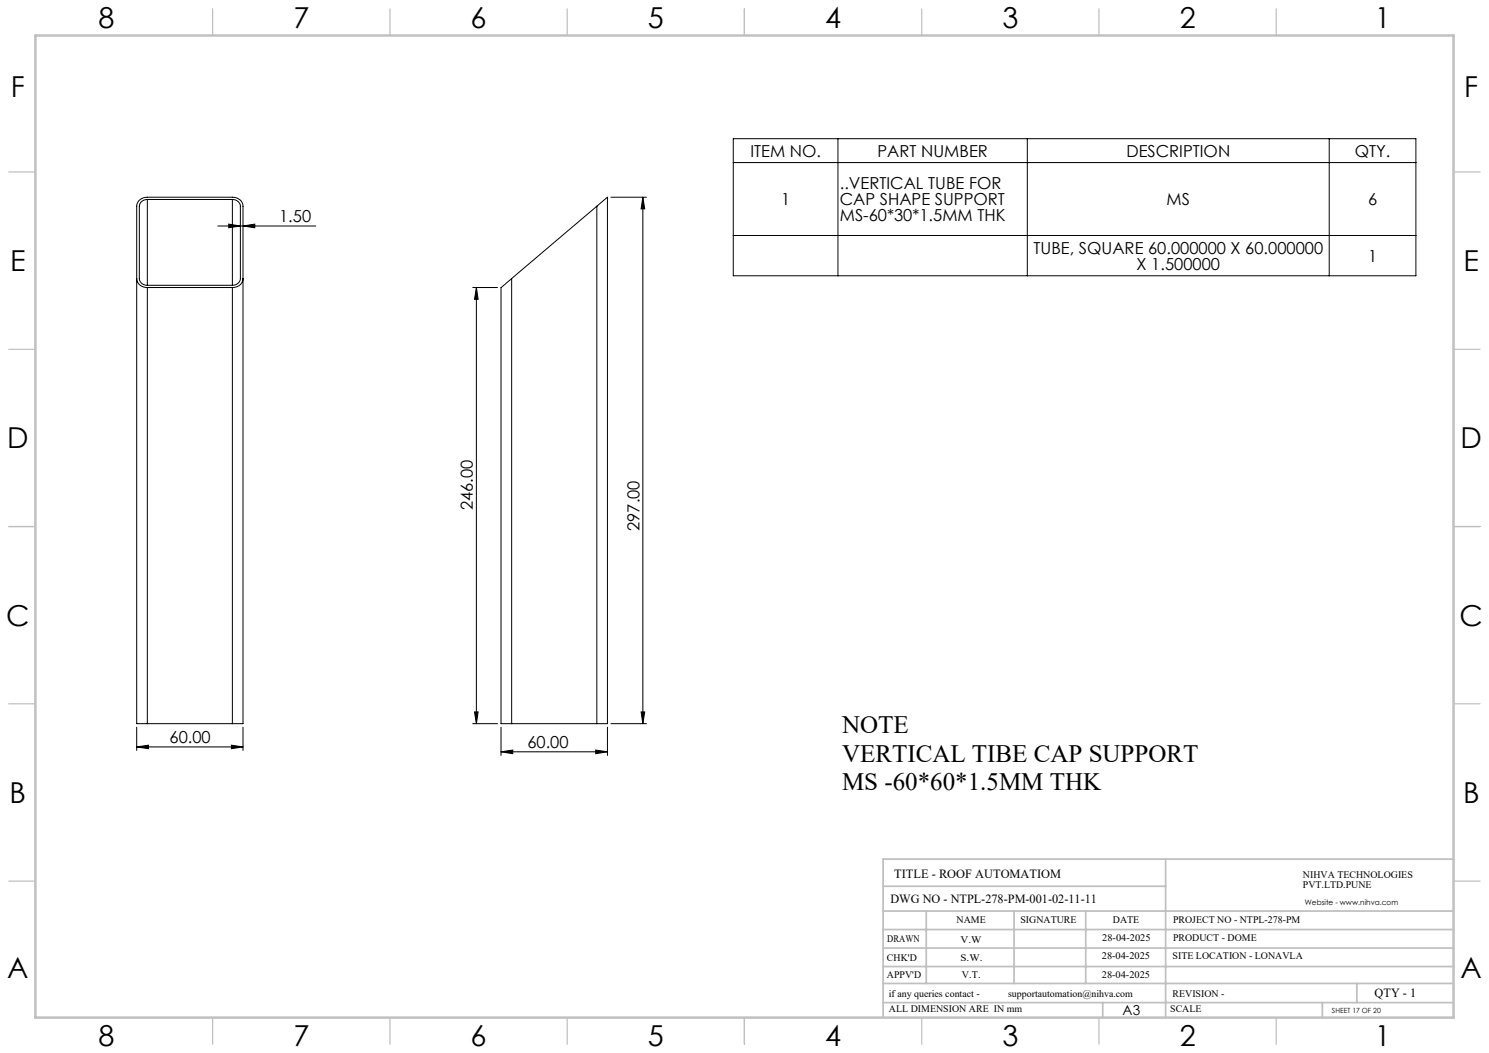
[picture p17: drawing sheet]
<svg xmlns="http://www.w3.org/2000/svg" width="420mm" height="297mm" viewBox="0 0 420 297" stroke-linecap="round" stroke-linejoin="round" font-family="sans-serif">
<defs><g id="words">
<g font-size="8.1">
<text x="27.8" y="8">8</text>
<text x="82.8" y="8">7</text>
<text x="132.8" y="8">6</text>
<text x="182.8" y="8">5</text>
<text x="232.8" y="8">4</text>
<text x="282.8" y="8">3</text>
<text x="332.8" y="8">2</text>
<text x="387.8" y="8">1</text>
<text x="3" y="27.2">F</text>
<text x="413" y="27.2">F</text>
<text x="2.8" y="76.5">E</text>
<text x="412.8" y="76.5">E</text>
<text x="2" y="126.5">D</text>
<text x="412" y="126.5">D</text>
<text x="1.7" y="176.5">C</text>
<text x="411.7" y="176.5">C</text>
<text x="2.7" y="226.5">B</text>
<text x="412.7" y="226.5">B</text>
<text x="2" y="275.7">A</text>
<text x="412" y="275.7">A</text>
<text x="27.8" y="295">8</text>
<text x="82.8" y="295">7</text>
<text x="132.8" y="295">6</text>
<text x="182.8" y="295">5</text>
<text x="232.8" y="295">4</text>
<text x="282.8" y="295">3</text>
<text x="332.8" y="295">2</text>
<text x="387.8" y="295">1</text>
</g>
<g font-size="7.1">
<text x="237.5" y="206.8">NOTE</text>
<text x="237.5" y="214.8">VERTICAL TIBE CAP SUPPORT</text>
<text x="237.5" y="222.9">MS -60*60*1.5MM THK</text>
</g>
<g font-size="4.7">
<text x="211.7" y="44.2">ITEM NO.</text>
<text x="247.5" y="44.2">PART NUMBER</text>
<text x="317.7" y="44.2">DESCRIPTION</text>
<text x="382.1" y="44.2">QTY.</text>
<text x="236.9" y="53.3">..VERTICAL TUBE FOR</text>
<text x="220.3" y="57.8">1</text>
<text x="236.9" y="57.8">CAP SHAPE SUPPORT</text>
<text x="329.1" y="57.8">MS</text>
<text x="385.9" y="57.8">6</text>
<text x="78.7" y="62.7">1.50</text>
<text x="236.9" y="62.3">MS-60*30*1.5MM THK</text>
<text x="291.5" y="71.5">TUBE, SQUARE 60.000000 X 60.000000</text>
<text x="320.6" y="76">X 1.500000</text>
<text x="385.9" y="73.8">1</text>
<text x="133.4" y="143.9" transform="rotate(-90 133.4 143.9)">246.00</text>
<text x="180.3" y="149.7" transform="rotate(-90 180.3 149.7)">297.00</text>
<text x="47.8" y="209.6">60.00</text>
<text x="148.7" y="211">60.00</text>
</g>
<text font-size="3.9" x="316.7" y="286.4">A3</text>
<g font-size="3.5">
<text x="252.2" y="247.6">TITLE - ROOF AUTOMATIOM</text>
<text x="251.2" y="254.7">DWG NO - NTPL-278-PM-001-02-11-11</text>
<text x="387.7" y="281.1">QTY - 1</text>
</g>
<g font-size="2.8">
<text x="367.5" y="247.6">NIHVA TECHNOLOGIES</text>
<text x="367.5" y="250.5">PVT.LTD.PUNE</text>
<text x="269.8" y="260.3">NAME</text>
<text x="287.8" y="260.3">SIGNATURE</text>
<text x="313.9" y="260.4">DATE</text>
<text x="330.9" y="260.4">PROJECT NO - NTPL-278-PM</text>
<text x="250.3" y="265.6">DRAWN</text>
<text x="270.9" y="266.1">V.W</text>
<text x="310.9" y="265.5">28-04-2025</text>
<text x="330.9" y="265.5">PRODUCT - DOME</text>
<text x="250.2" y="271.1">CHK'D</text>
<text x="250.2" y="275.8">APPV'D</text>
<text x="270.9" y="271.1">S.W.</text>
<text x="271.3" y="275.8">V.T.</text>
<text x="310.8" y="270.6">28-04-2025</text>
<text x="310.8" y="275.8">28-04-2025</text>
<text x="330.7" y="270.6">SITE LOCATION - LONAVLA</text>
<text x="250.7" y="281.1">if any queries contact -</text>
<text x="284.3" y="281.1">supportautomation@nihva.com</text>
<text x="330.7" y="281.1">REVISION -</text>
<text x="250.7" y="285.6">ALL DIMENSION ARE IN mm</text>
<text x="330.1" y="285.6">SCALE</text>
</g>
<text font-size="2.1" x="368.1" y="255.1">Website - www.nihva.com</text>
<text font-size="2" x="375.7" y="285.6">SHEET 17 OF 20</text>
</g></defs>
<g fill="none" stroke="#000" stroke-width=".28">
<path d="M206.8 39.1h192.6v38.7h-192.6zM236.4 39.1v38.7M289.8 39.1v38.7M374.9 39.1v38.7M41.6 56.3a2.13 2.13 0 0 0-2.3 1.9v20.4a2.07 2.07 0 0 0 2.3 1.9M41.6 56.3v24.2M41.6 56.3h23.9M65.5 56.3a2.13 2.13 0 0 1 2.3 1.9v20.4a2.13 2.13 0 0 1-2.3 1.9M65.5 56.3v24.2M168.3 58.2l3-2.6v148.5h-3M168.3 58.2v145.9M168.3 58.2l-24 20.4"/>
<path d="M172.3 55.6h10.1M181.3 55.6l.6 3.3h-1.1zM181.3 55.6v148.5M206.8 45.9h192.6M38.6 78.6a2.74 2.74 0 0 0 3 2.5M61.5 63.7h27.6M64.5 63.2l3.3 .5-3.3 .5zM68.5 78.6a2.68 2.68 0 0 1-3 2.5M68.5 63.7l3.4-.5v1zM144.3 78.6l-3 2.5v123h3M144.3 78.6v125.5M206.8 66.4h192.6"/>
<path d="M41.6 81.1v123M41.6 81.1h23.9M41.6 80.5h23.9M65.5 81.1v123M133.3 81.1h7M134.4 81.1v123M134.4 81.1l.5 3.3h-1.1zM38.6 210.7l3.3-.5v1zM38.6 205.1v6.6M38.6 210.7h29.9M41.6 204.1h-3v-145.9a2.74 2.74 0 0 1 3-2.6h23.9a2.82 2.82 0 0 1 3 2.6v145.9h-3M41.6 204.1h23.9"/>
<path d="M65.3 210.2l3.2 .5-3.2 .5zM68.5 205.1v6.6M133.3 204.1h7M133.8 200.8h1.1l-.5 3.3zM141.3 212.1l3.3-.5v1zM141.3 205.1v8M141.3 212.1h30M144.3 204.1h24M168 211.6l3.3 .5-3.3 .5zM171.3 205.1v8M172.3 204.1h10.1M180.8 200.8h1.1l-.6 3.3z"/>
</g>
<g fill="none" stroke="#c0c0c0" stroke-width=".35">
<path d="M60 2.5v7.5M110 2.5v7.5M160 2.5v7.5M210 2.5v7.5M260 2.5v7.5M310 2.5v7.5M360 2.5v7.5M2.5 48.5h7.5M410 48.5h7.5M2.5 98.5h7.5M410 98.5h7.5M2.5 148.5h7.5"/>
<path d="M410 148.5h7.5M2.5 198.5h7.5M410 198.5h7.5M2.5 248.5h7.5M410 248.5h7.5M60 287v7.5M110 287v7.5M160 287v7.5M210 287v7.5M260 287v7.5M310 287v7.5M360 287v7.5"/>
</g>
<g fill="none" stroke="#c0c0c0" stroke-width=".5">
<path d="M249.1 257h160.9M249.1 250h79.7M261.3 257v20.4M286 257v20.4M306.2 257v20.4M328.8 242.3v44.7M410 242.3h-160.9v44.7M249.1 272.6h160.9M249.1 267.4h160.9M249.1 262.2h160.9M249.1 277.4h160.9M382.7 277.4v5.4"/>
<path d="M249.1 282.8h160.9M311 282.8v4.2M373 282.8v4.2"/>
</g>
<path d="M10 10h400v277h-400z" fill="none" stroke="#c0c0c0" stroke-width=".7"/>
<g fill="#000">
<path d="M181.3 55.6l.6 3.3h-1.1zM180.8 200.8h1.1l-.6 3.3z"/>
<path d="M134.4 81.1l.5 3.3h-1.1zM133.8 200.8h1.1l-.5 3.3z"/>
<path d="M141.3 212.1l3.3-.5v1zM168 211.6l3.3 .5-3.3 .5zM38.6 210.7l3.3-.5v1zM65.3 210.2l3.2 .5-3.2 .5zM64.5 63.2l3.3 .5-3.3 .5zM68.5 63.7l3.4-.5v1z"/>
</g>
<use href="#words"/>
</svg>
